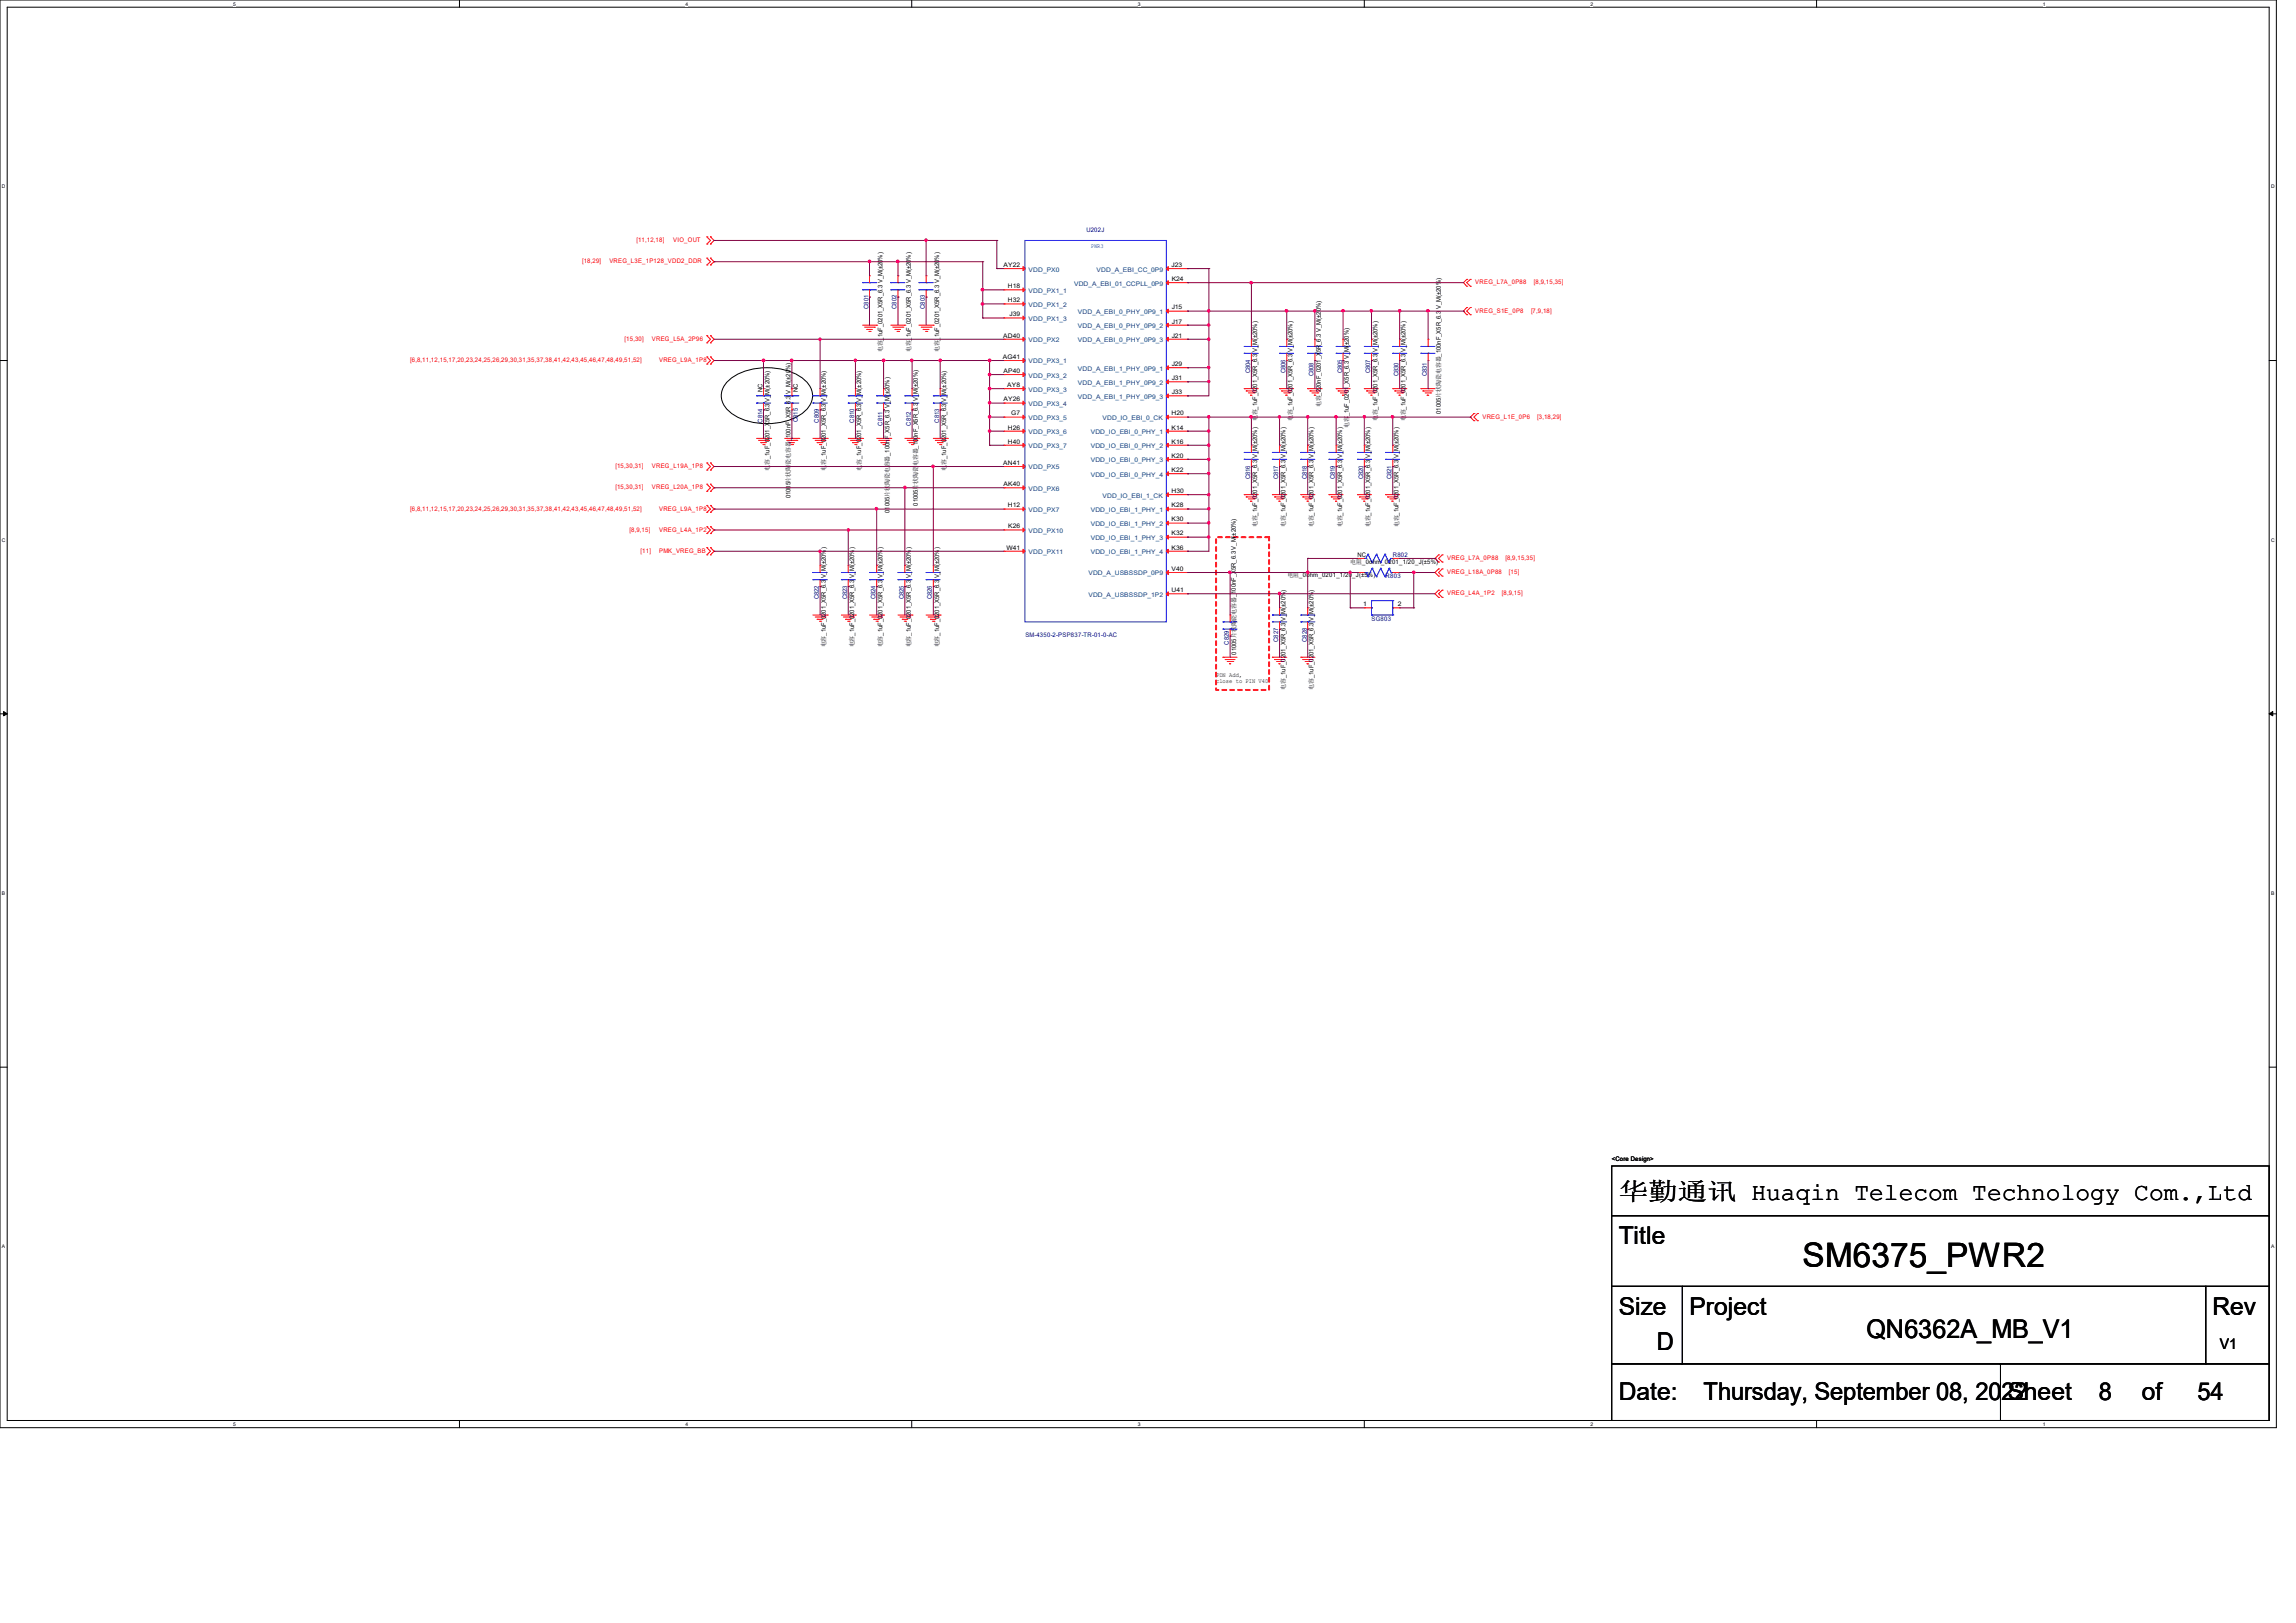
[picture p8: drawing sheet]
<svg xmlns="http://www.w3.org/2000/svg" width="297mm" height="210mm" viewBox="0 0 297 210" stroke-linecap="round" stroke-linejoin="round" font-family="sans-serif">
<defs><g id="words">
<text font-size="4.4" x="233.2" y="163.9">SM6375_PWR2</text>
<text font-size="3.3" x="241.4" y="173.1">QN6362A_MB_V1</text>
<g font-size="3.2">
<text x="209.4" y="155.2">华勤通讯 Huaqin Telecom Technology Com.,Ltd</text>
<text x="209.4" y="161">Title</text>
<text x="209.4" y="170.2">Size</text>
<text x="218.6" y="170.2">Project</text>
<text x="286.2" y="170.2">Rev</text>
<text x="214.3" y="174.8">D</text>
<text x="209.4" y="181.1">Date:</text>
<text x="220.4" y="181.2">Thursday, September 08, 2022</text>
<text x="259.7" y="181.1">Sheet</text>
<text x="271.5" y="181.2">8</text>
<text x="277.1" y="181.1">of</text>
<text x="284.3" y="181.2">54</text>
</g>
<text font-size="1.9" x="287.2" y="174.5">V1</text>
<g font-size=".8" fill="#f00">
<text x="75.3" y="34.1">[18,29]</text>
<text x="78.8" y="34.1">VREG_L3E_1P128_VDD2_DDR</text>
<text x="82.3" y="31.3">[11,12,18]</text>
<text x="87.1" y="31.3">VIO_OUT</text>
<text x="190.8" y="36.8">VREG_L7A_0P88</text>
<text x="190.8" y="40.5">VREG_S1E_0P8</text>
<text x="198.1" y="40.5">[7,9,18]</text>
<text x="198.4" y="36.8">[8,9,15,35]</text>
<text x="53.1" y="46.9">[6,8,11,12,15,17,20,23,24,25,26,29,30,31,35,37,38,41,42,43,45,46,47,48,49,51,52]</text>
<text x="80.8" y="44.1">[15,30]</text>
<text x="84.3" y="44.1">VREG_L5A_2P96</text>
<text x="85.3" y="46.9">VREG_L9A_1P8</text>
<text x="191.8" y="54.2">VREG_L1E_0P6</text>
<text x="198.9" y="54.2">[3,18,29]</text>
<text x="79.6" y="60.6">[15,30,31]</text>
<text x="79.6" y="63.3">[15,30,31]</text>
<text x="84.3" y="60.6">VREG_L19A_1P8</text>
<text x="84.3" y="63.3">VREG_L20A_1P8</text>
<text x="53.1" y="66.1">[6,8,11,12,15,17,20,23,24,25,26,29,30,31,35,37,38,41,42,43,45,46,47,48,49,51,52]</text>
<text x="81.4" y="68.8">[8,9,15]</text>
<text x="82.9" y="71.5">[11]</text>
<text x="85.3" y="68.8">VREG_L4A_1P2</text>
<text x="85.3" y="71.5">PMK_VREG_BB</text>
<text x="85.3" y="66.1">VREG_L9A_1P8</text>
<text x="187.2" y="72.5">VREG_L7A_0P88</text>
<text x="187.2" y="74.3">VREG_L18A_0P88</text>
<text x="187.2" y="77">VREG_L4A_1P2</text>
<text x="194.3" y="77">[8,9,15]</text>
<text x="194.7" y="72.5">[8,9,15,35]</text>
<text x="195.2" y="74.3">[15]</text>
</g>
<g font-size=".8">
<text x="129.8" y="34.5">AY22</text>
<text x="151.6" y="34.5">J23</text>
<text x="130.4" y="37.3">H18</text>
<text x="130.4" y="39.1">H32</text>
<text x="130.6" y="40.9">J39</text>
<text x="151.6" y="40">J15</text>
<text x="151.6" y="41.9">J17</text>
<text x="151.6" y="36.4">K24</text>
<text x="114.2" y="45.6" transform="rotate(-90 114.2 45.6)">电容_1uF_0201_X5R_6.3 V_M(±20%)</text>
<text x="117.8" y="45.6" transform="rotate(-90 117.8 45.6)">电容_1uF_0201_X5R_6.3 V_M(±20%)</text>
<text x="121.5" y="45.6" transform="rotate(-90 121.5 45.6)">电容_1uF_0201_X5R_6.3 V_M(±20%)</text>
<text x="129.7" y="46.4">AG41</text>
<text x="129.8" y="43.7">AD40</text>
<text x="151.6" y="43.7">J21</text>
<text x="151.6" y="47.4">J29</text>
<text x="98.6" y="50.7" transform="rotate(-90 98.6 50.7)">NC</text>
<text x="103.2" y="50.7" transform="rotate(-90 103.2 50.7)">NC</text>
<text x="129.8" y="48.3">AP40</text>
<text x="129.8" y="51.9">AY26</text>
<text x="130.3" y="50.1">AY8</text>
<text x="130.8" y="53.8">G7</text>
<text x="151.6" y="53.8">H20</text>
<text x="151.6" y="49.2">J31</text>
<text x="151.6" y="51">J33</text>
<text x="170.9" y="52.7" transform="rotate(-90 170.9 52.7)">电容_220nF_0201_X5R_6.3 V_M(±20%)</text>
<text x="174.5" y="53.9" transform="rotate(-90 174.5 53.9)">_1uF_0201_X5R_6.3 V_M(±20%)</text>
<text x="186.4" y="53.6" transform="rotate(-90 186.4 53.6)">01005片状陶瓷电容器_100nF_X5R_6.3 V_M(±20%)</text>
<text x="130.4" y="55.6">H26</text>
<text x="130.4" y="57.4">H40</text>
<text x="151.6" y="55.6">K14</text>
<text x="151.6" y="57.4">K16</text>
<text x="151.6" y="59.2">K20</text>
<text x="162.6" y="54.5" transform="rotate(-90 162.6 54.5)">电容_1uF_0201_X5R_6.3 V_M(±20%)</text>
<text x="167.2" y="54.5" transform="rotate(-90 167.2 54.5)">电容_1uF_0201_X5R_6.3 V_M(±20%)</text>
<text x="174.5" y="55.4" transform="rotate(-90 174.5 55.4)">电容</text>
<text x="178.2" y="54.5" transform="rotate(-90 178.2 54.5)">电容_1uF_0201_X5R_6.3 V_M(±20%)</text>
<text x="181.8" y="54.5" transform="rotate(-90 181.8 54.5)">电容_1uF_0201_X5R_6.3 V_M(±20%)</text>
<text x="99.5" y="60.9" transform="rotate(-90 99.5 60.9)">电容_1uF_0201_X5R_6.3 V_M(±20%)</text>
<text x="102.3" y="64.5" transform="rotate(-90 102.3 64.5)">01005片状陶瓷电容器_100nF_X5R_6.3 V_M(±20%)</text>
<text x="106.9" y="60.9" transform="rotate(-90 106.9 60.9)">电容_1uF_0201_X5R_6.3 V_M(±20%)</text>
<text x="111.4" y="60.9" transform="rotate(-90 111.4 60.9)">电容_1uF_0201_X5R_6.3 V_M(±20%)</text>
<text x="118.7" y="65.4" transform="rotate(-90 118.7 65.4)">01005片状陶瓷电容器_100nF_X5R_6.3 V_M(±20%)</text>
<text x="122.4" y="60.9" transform="rotate(-90 122.4 60.9)">电容_1uF_0201_X5R_6.3 V_M(±20%)</text>
<text x="129.8" y="60.1">AN41</text>
<text x="129.8" y="62.9">AK40</text>
<text x="130.4" y="65.7">H12</text>
<text x="151.6" y="63.8">H30</text>
<text x="151.6" y="65.7">K28</text>
<text x="151.6" y="61.1">K22</text>
<text x="115.1" y="66.4" transform="rotate(-90 115.1 66.4)">01005片状陶瓷电容器_100nF_X5R_6.3 V_M(±20%)</text>
<text x="130.2" y="71.1">W41</text>
<text x="130.4" y="68.4">K26</text>
<text x="151.6" y="67.5">K30</text>
<text x="151.6" y="69.3">K32</text>
<text x="151.6" y="71.1">K36</text>
<text x="162.6" y="68.2" transform="rotate(-90 162.6 68.2)">电容_1uF_0201_X5R_6.3 V_M(±20%)</text>
<text x="166.3" y="68.2" transform="rotate(-90 166.3 68.2)">电容_1uF_0201_X5R_6.3 V_M(±20%)</text>
<text x="169.9" y="68.2" transform="rotate(-90 169.9 68.2)">电容_1uF_0201_X5R_6.3 V_M(±20%)</text>
<text x="173.6" y="68.2" transform="rotate(-90 173.6 68.2)">电容_1uF_0201_X5R_6.3 V_M(±20%)</text>
<text x="177.2" y="68.2" transform="rotate(-90 177.2 68.2)">电容_1uF_0201_X5R_6.3 V_M(±20%)</text>
<text x="180.9" y="68.2" transform="rotate(-90 180.9 68.2)">电容_1uF_0201_X5R_6.3 V_M(±20%)</text>
<text x="151.6" y="73.9">V40</text>
<text x="151.6" y="76.6">U41</text>
<text x="166.5" y="74.7">电阻_0ohm_0201_1/20_J(±5%)</text>
<text x="174.7" y="73">电阻_0ohm_0201_1/20_J(±5%)</text>
<text x="175.6" y="72.1">NC</text>
<text x="106.9" y="83.8" transform="rotate(-90 106.9 83.8)">电容_1uF_0201_X5R_6.3 V_M(±20%)</text>
<text x="110.5" y="83.8" transform="rotate(-90 110.5 83.8)">电容_1uF_0201_X5R_6.3 V_M(±20%)</text>
<text x="114.2" y="83.8" transform="rotate(-90 114.2 83.8)">电容_1uF_0201_X5R_6.3 V_M(±20%)</text>
<text x="117.8" y="83.8" transform="rotate(-90 117.8 83.8)">电容_1uF_0201_X5R_6.3 V_M(±20%)</text>
<text x="121.5" y="83.8" transform="rotate(-90 121.5 83.8)">电容_1uF_0201_X5R_6.3 V_M(±20%)</text>
<text x="176.3" y="78.4">1</text>
<text x="180.8" y="78.4">2</text>
<text x="157.3" y="87.5">PDN Add,</text>
<text x="157.3" y="88.4">close to PIN V40</text>
<text x="159.9" y="84.7" transform="rotate(-90 159.9 84.7)">01005片状陶瓷电容器_100nF_X5R_6.3 V_M(±20%)</text>
<text x="166.3" y="89.3" transform="rotate(-90 166.3 89.3)">电容_1uF_0201_X5R_6.3 V_M(±20%)</text>
<text x="169.9" y="89.3" transform="rotate(-90 169.9 89.3)">电容_1uF_0201_X5R_6.3 V_M(±20%)</text>
<text x="208.5" y="150.3">&lt;Core Design&gt;</text>
</g>
<g font-size=".8" fill="#004080">
<text x="133.1" y="35.1">VDD_PX0</text>
<text x="141.9" y="35.1">VDD_A_EBI_CC_0P9</text>
<text x="133.1" y="37.9">VDD_PX1_1</text>
<text x="133.1" y="39.7">VDD_PX1_2</text>
<text x="133.1" y="41.5">VDD_PX1_3</text>
<text x="138.9" y="37">VDD_A_EBI_01_CCPLL_0P9</text>
<text x="139.4" y="40.6">VDD_A_EBI_0_PHY_0P9_1</text>
<text x="133.1" y="47">VDD_PX3_1</text>
<text x="133.1" y="44.3">VDD_PX2</text>
<text x="139.4" y="42.5">VDD_A_EBI_0_PHY_0P9_2</text>
<text x="139.4" y="44.3">VDD_A_EBI_0_PHY_0P9_3</text>
<text x="139.4" y="48">VDD_A_EBI_1_PHY_0P9_1</text>
<text x="133.1" y="48.9">VDD_PX3_2</text>
<text x="133.1" y="50.7">VDD_PX3_3</text>
<text x="133.1" y="52.5">VDD_PX3_4</text>
<text x="139.4" y="49.8">VDD_A_EBI_1_PHY_0P9_2</text>
<text x="139.4" y="51.6">VDD_A_EBI_1_PHY_0P9_3</text>
<text x="133.1" y="54.4">VDD_PX3_5</text>
<text x="133.1" y="56.2">VDD_PX3_6</text>
<text x="133.1" y="58">VDD_PX3_7</text>
<text x="141.1" y="56.2">VDD_IO_EBI_0_PHY_1</text>
<text x="141.1" y="58">VDD_IO_EBI_0_PHY_2</text>
<text x="141.1" y="59.8">VDD_IO_EBI_0_PHY_3</text>
<text x="142.6" y="54.4">VDD_IO_EBI_0_CK</text>
<text x="133.1" y="60.7">VDD_PX5</text>
<text x="133.1" y="63.5">VDD_PX6</text>
<text x="141.1" y="61.7">VDD_IO_EBI_0_PHY_4</text>
<text x="142.6" y="64.4">VDD_IO_EBI_1_CK</text>
<text x="133.1" y="66.2">VDD_PX7</text>
<text x="133.1" y="69">VDD_PX10</text>
<text x="133.1" y="71.7">VDD_PX11</text>
<text x="141.1" y="66.2">VDD_IO_EBI_1_PHY_1</text>
<text x="141.1" y="68.1">VDD_IO_EBI_1_PHY_2</text>
<text x="141.1" y="69.9">VDD_IO_EBI_1_PHY_3</text>
<text x="141.1" y="71.7">VDD_IO_EBI_1_PHY_4</text>
<text x="140.8" y="74.5">VDD_A_USBSSDP_0P9</text>
<text x="140.8" y="77.2">VDD_A_USBSSDP_1P2</text>
</g>
<g font-size=".8" fill="#000080">
<text x="140.6" y="30.1">U202J</text>
<text x="112.3" y="40" transform="rotate(-90 112.3 40)">C801</text>
<text x="116" y="40" transform="rotate(-90 116 40)">C802</text>
<text x="119.6" y="40" transform="rotate(-90 119.6 40)">C803</text>
<text x="161.7" y="48.3" transform="rotate(-90 161.7 48.3)">C804</text>
<text x="166.3" y="48.3" transform="rotate(-90 166.3 48.3)">C806</text>
<text x="169.9" y="48.7" transform="rotate(-90 169.9 48.7)">C808</text>
<text x="173.6" y="48.3" transform="rotate(-90 173.6 48.3)">C805</text>
<text x="177.2" y="48.3" transform="rotate(-90 177.2 48.3)">C807</text>
<text x="180.9" y="48.7" transform="rotate(-90 180.9 48.7)">C830</text>
<text x="184.6" y="48.7" transform="rotate(-90 184.6 48.7)">C831</text>
<text x="98.6" y="54.7" transform="rotate(-90 98.6 54.7)">C814</text>
<text x="103.2" y="54.6" transform="rotate(-90 103.2 54.6)">C815</text>
<text x="105.9" y="54.7" transform="rotate(-90 105.9 54.7)">C809</text>
<text x="110.5" y="54.7" transform="rotate(-90 110.5 54.7)">C810</text>
<text x="114.2" y="55.1" transform="rotate(-90 114.2 55.1)">C811</text>
<text x="117.8" y="55.1" transform="rotate(-90 117.8 55.1)">C812</text>
<text x="121.5" y="54.7" transform="rotate(-90 121.5 54.7)">C813</text>
<text x="161.7" y="62" transform="rotate(-90 161.7 62)">C816</text>
<text x="165.3" y="62" transform="rotate(-90 165.3 62)">C817</text>
<text x="169" y="62" transform="rotate(-90 169 62)">C818</text>
<text x="172.7" y="62" transform="rotate(-90 172.7 62)">C819</text>
<text x="176.4" y="62" transform="rotate(-90 176.4 62)">C820</text>
<text x="180" y="62" transform="rotate(-90 180 62)">C821</text>
<text x="105.9" y="77.6" transform="rotate(-90 105.9 77.6)">C822</text>
<text x="109.6" y="77.6" transform="rotate(-90 109.6 77.6)">C823</text>
<text x="113.2" y="77.6" transform="rotate(-90 113.2 77.6)">C824</text>
<text x="116.9" y="77.6" transform="rotate(-90 116.9 77.6)">C825</text>
<text x="120.6" y="77.6" transform="rotate(-90 120.6 77.6)">C826</text>
<text x="179.2" y="74.8">R803</text>
<text x="180.2" y="72.1">R802</text>
<text x="132.6" y="82.5">SM-4350-2-PSP837-TR-01-0-AC</text>
<text x="159" y="83.4" transform="rotate(-90 159 83.4)">C829</text>
<text x="165.3" y="83.1" transform="rotate(-90 165.3 83.1)">C827</text>
<text x="169" y="83.1" transform="rotate(-90 169 83.1)">C828</text>
<text x="177.4" y="80.3">SG803</text>
</g>
<text font-size=".8" fill="#00f" x="141.1" y="32.1">PWR3</text>
<g font-size=".6">
<text x="30.2" y=".7">5</text>
<text x="88.7" y=".7">4</text>
<text x="147.2" y=".7">3</text>
<text x="205.7" y=".7">2</text>
<text x="264.2" y=".7">1</text>
<text x=".3" y="24.4">D</text>
<text x="293.8" y="24.4">D</text>
<text x=".3" y="70.1">C</text>
<text x="293.8" y="70.1">C</text>
<text x=".3" y="115.8">B</text>
<text x="293.8" y="115.8">B</text>
<text x=".3" y="161.5">A</text>
<text x="293.8" y="161.5">A</text>
<text x="30.2" y="184.5">5</text>
<text x="88.7" y="184.5">4</text>
<text x="147.2" y="184.5">3</text>
<text x="205.7" y="184.5">2</text>
<text x="264.2" y="184.5">1</text>
</g>
</g></defs>
<path d="M0 0h294.5v184.7h-294.5zM.9 .9h292.6v182.9h-292.6z" fill="none" stroke="#000" stroke-width=".13"/>
<g fill="#fff">
<path d="M30.2 .1h.3v.7h-.3z"/>
<path d="M30.2 183.9h.3v.8h-.3z"/>
</g>
<path d="M59.4 0v.9M59.4 183.8v.9" fill="none" stroke="#000" stroke-width=".13"/>
<g fill="#fff">
<path d="M88.7 .1h.3v.7h-.3z"/>
<path d="M88.7 183.9h.3v.8h-.3z"/>
</g>
<path d="M117.9 0v.9M117.9 183.8v.9" fill="none" stroke="#000" stroke-width=".13"/>
<g fill="#fff">
<path d="M147.2 .1h.3v.7h-.3z"/>
<path d="M147.2 183.9h.3v.8h-.3z"/>
</g>
<path d="M176.5 0v.9M176.5 183.8v.9" fill="none" stroke="#000" stroke-width=".13"/>
<g fill="#fff">
<path d="M205.7 .1h.4v.7h-.4z"/>
<path d="M205.7 183.9h.4v.8h-.4z"/>
</g>
<path d="M235 0v.9M235 183.8v.9" fill="none" stroke="#000" stroke-width=".13"/>
<g fill="#fff">
<path d="M264.2 .1h.4v.7h-.4z"/>
<path d="M264.2 183.9h.4v.8h-.4z"/>
<path d="M.3 23.8h.4v.7h-.4z"/>
<path d="M293.8 23.8h.5v.7h-.5z"/>
<path d="M.3 69.5h.4v.7h-.4z"/>
<path d="M293.8 69.5h.5v.7h-.5z"/>
</g>
<path d="M0 46.7h.9M293.5 46.7h1" fill="none" stroke="#000" stroke-width=".13"/>
<g fill="#fff">
<path d="M.3 115.2h.4v.8h-.4z"/>
<path d="M293.8 115.2h.4v.8h-.4z"/>
</g>
<path d="M0 92.4h.9M293.5 92.4h1" fill="none" stroke="#000" stroke-width=".13"/>
<path d="M.5 92.1l.4 .3-.4 .2zM293.5 92.4l.5-.3v.5z" fill="#000" stroke="#000" stroke-width=".13"/>
<g fill="#fff">
<path d="M.3 161h.3v.7h-.3z"/>
<path d="M293.8 161h.4v.7h-.4z"/>
</g>
<path d="M94.1 49.4a8.1 8.1 0 0 1 8.1-1.3 4.4 4.4 0 0 1 2.8 2.5 2.66 2.66 0 0 1-1.3 2.9 8.6 8.6 0 0 1-9 0 2.61 2.61 0 0 1-.6-4.1zM0 138.1h.9M293.5 138.1h1M208.5 157.3h85v9.2h-85zM208.5 150.9h85v6.4h-85zM208.5 166.5h9.1v10h-9.1zM208.5 176.5h50.3v7.3h-50.3zM217.6 166.5h67.7v10h-67.7zM258.8 176.5h34.7v7.3h-34.7zM285.3 166.5h8.2v10h-8.2z" fill="none" stroke="#000" stroke-width=".13"/>
<path d="M157.3 69.5h6.9v19.8h-6.9z" fill="none" stroke="#f00" stroke-width=".25" stroke-dasharray=".5"/>
<g fill="none" stroke="#f00" stroke-width=".13">
<path d="M91.4 30.6l.5 .5-.5 .5M91.4 33.4l.5 .5-.5 .4M91.4 31.6h.1M91.4 30.6h.1M91.4 34.3h.1M91.4 33.4h.1M91.9 30.6h.1M91.9 31.6h.1M91.9 33.4h.1M91.9 34.3h.1M91.9 30.6l.5 .5-.5 .5M91.9 33.4l.5 .5-.5 .4"/>
<path d="M112.5 35.7h.1M112.5 38.4h.1M112.5 35.7v.9M112.5 37.5v.9M116.2 35.7h.1M116.2 38.4h.1M116.2 35.7v.9M116.2 37.5v.9M119.8 35.7h.1M119.8 38.4h.1M119.8 35.7v.9M119.8 37.5v.9"/>
<path d="M129.9 37.5h2.7M129.9 39.3h2.7M129.9 34.8h2.7M129.9 37.5h.1M129.9 39.3h.1M129.9 34.8h.1M150.9 34.8h2.7M150.9 36.6h2.7M153.6 34.8h.1M153.6 36.6h.1M189.7 36.2l-.4 .4 .4 .4M189.7 39.8l-.4 .5 .4 .4"/>
<path d="M189.7 36.2h.1M189.7 37h.1M189.7 39.8h.1M190.2 37h.1M190.2 36.2h.1M190.2 39.8h.1M190.2 36.2l-.5 .4 .5 .4M190.2 39.8l-.5 .5 .5 .4M91.4 43.4l.5 .5-.5 .5M91.4 46.2l.5 .5-.5 .4M91.4 59.9l.5 .5-.5 .4M91.4 44.4h.1"/>
<path d="M91.4 43.4h.1M91.4 47.1h.1M91.4 46.2h.1M91.4 59.9h.1M91.9 43.4h.1M91.9 44.4h.1M91.9 46.2h.1M91.9 47.1h.1M91.9 59.9h.1M91.9 43.4l.5 .5-.5 .5M91.9 46.2l.5 .5-.5 .4M91.9 59.9l.5 .5-.5 .4"/>
<path d="M97.9 56.7h1.8M98.1 57h1.3M98.4 57.3h.1M98.4 57.3h.7M98.7 57.5h.1M98.8 50.3h.1M98.8 53h.1M98.8 50.3v.9M98.8 52.2v.8M98.8 57.5h.1M99.4 57h.1M99.7 56.7h.1"/>
<path d="M101.5 56.7h1.8M101.8 57h1.3M102.1 57.3h.7M102.1 57.3h.1M102.3 57.5h.2M102.4 50.3h.1M102.4 53h.1M102.4 50.3v.9M102.4 52.2v.8M102.5 57.5h.1M103.1 57h.1M103.3 56.7h.1"/>
<path d="M105.2 56.7h1.8M105.5 57h1.2M105.7 57.3h.8M105.7 57.3h.1M106 57.5h.2M106.1 50.3h.1M106.1 53h.1M106.1 50.3v.9M106.1 52.2v.8M106.2 57.5h.1M106.7 57h.1M107 56.7h.1"/>
<path d="M109.7 56.7h1.9M110 57h1.3M110.3 57.3h.1M110.3 57.3h.7M110.6 57.5h.1M110.7 50.3h.1M110.7 53h.1M110.7 50.3v.9M110.7 52.2v.8M110.7 57.5h.1M111.3 57h.1M111.6 56.7h.1"/>
<path d="M111.6 42.1h1.8M111.8 42.3h1.3M112.1 42.6h.1M112.1 42.6h.8M112.4 42.9h.2M112.6 42.9h.1M113.1 42.3h.1M113.4 42.1h.1M113.4 56.7h1.8M113.7 57h1.3M114 57.3h.7M114 57.3h.1"/>
<path d="M114.2 57.5h.2M114.3 50.3h.1M114.3 53h.1M114.3 50.3v.9M114.3 52.2v.8M114.4 57.5h.1M115 57h.1M115.2 56.7h.1M115.2 42.1h1.9M115.5 42.3h1.3M115.8 42.6h.7M115.8 42.6h.1"/>
<path d="M116 42.9h.2M116.2 42.9h.1M116.8 42.3h.1M117.1 42.1h.1M117.1 56.7h1.8M117.3 57h1.3M117.6 57.3h.1M117.6 57.3h.7M117.9 57.5h.2M118 50.3h.1M118 53h.1M118 50.3v.9"/>
<path d="M118 52.2v.8M118.1 57.5h.1M118.6 57h.1M118.9 56.7h.1M118.9 42.1h1.8M119.2 42.3h1.2M119.4 42.6h.1M119.4 42.6h.8M119.7 42.9h.2M119.9 42.9h.1M120.4 42.3h.1M120.7 42.1h.1"/>
<path d="M120.7 56.7h1.9M121 57h1.3M121.3 57.3h.1M121.3 57.3h.7M121.5 57.5h.2M121.6 50.3h.1M121.6 53h.1M121.6 50.3v.9M121.6 52.2v.8M121.7 57.5h.1M122.3 57h.1M122.6 56.7h.1"/>
<path d="M129.9 50.3h2.7M129.9 43.9h2.7M129.9 55.8h2.7M129.9 54h2.7M129.9 46.7h2.7M129.9 48.5h2.7M129.9 52.2h2.7M129.9 57.6h2.7M129.9 41.1h2.7M129.9 46.7h.1M129.9 48.5h.1M129.9 50.3h.1"/>
<path d="M129.9 52.2h.1M129.9 54h.1M129.9 55.8h.1M129.9 57.6h.1M129.9 43.9h.1M129.9 41.1h.1M150.9 42.1h2.7M150.9 40.3h2.7M150.9 43.9h2.7M150.9 47.6h2.7M150.9 49.4h2.7M150.9 55.8h2.7"/>
<path d="M150.9 54h2.7M150.9 57.6h2.7M150.9 59.4h2.7M150.9 51.2h2.7M153.6 40.3h.1M153.6 42.1h.1M153.6 43.9h.1M153.6 47.6h.1M153.6 49.4h.1M153.6 55.8h.1M153.6 54h.1M153.6 57.6h.1"/>
<path d="M153.6 59.4h.1M153.6 51.2h.1M161 50.3h.1M161 50.3h1.8M161.2 50.6h.1M161.2 50.6h1.3M161.5 50.8h.7M161.8 51.1h.1M161.8 51.1h.2M161.9 43.9h.1M161.9 46.7h.1M161.9 57.6h.1"/>
<path d="M161.9 43.9v.9M161.9 45.7v1M161.9 57.6v.9M161.9 59.4v1M162.2 50.8h.1M165.5 50.3h1.8M165.5 50.3h.1M165.5 57.6h.1M165.5 57.6v.9M165.5 59.4v1M165.8 50.6h.1M165.8 50.6h1.3"/>
<path d="M166.1 50.8h.7M166.3 51.1h.2M166.3 51.1h.1M166.5 43.9h.1M166.5 46.7h.1M166.5 43.9v.9M166.5 45.7v1M166.8 50.8h.1M169.2 50.3h1.8M169.2 50.3h.1M169.2 57.6h.1M169.2 57.6v.9"/>
<path d="M169.2 59.4v1M169.5 50.6h.1M169.5 50.6h1.2M169.7 50.8h.8M170 51.1h.2M170 51.1h.1M170.1 43.9h.1M170.1 46.7h.1M170.1 43.9v.9M170.1 45.7v1M170.5 50.8h.1M172.8 50.3h.1"/>
<path d="M172.8 57.6h.1M172.8 57.6v.9M172.8 59.4v1M172.8 50.3h1.9M173.1 50.6h.1M173.1 50.6h1.3M173.4 50.8h.7M173.7 51.1h.1M173.7 51.1h.2M173.7 43.9h.1M173.7 46.7h.1M173.7 43.9v.9"/>
<path d="M173.7 45.7v1M174.1 50.8h.1M176.5 50.3h.1M176.5 57.6h.1M176.5 57.6v.9M176.5 59.4v1M176.5 50.3h1.8M176.8 50.6h.1M176.8 50.6h1.3M177 50.8h.8M177.3 51.1h.1M177.3 51.1h.2"/>
<path d="M177.4 43.9h.1M177.4 46.7h.1M177.4 43.9v.9M177.4 45.7v1M177.8 50.8h.1M180.2 50.3h.1M180.2 57.6h.1M180.2 57.6v.9M180.2 59.4v1M180.2 50.3h1.8M180.4 50.6h1.3M180.4 50.6h.1"/>
<path d="M180.7 50.8h.7M181 51.1h.1M181.1 43.9h.1M181.1 46.7h.1M181.1 43.9v.9M181.1 45.7v1M181.4 50.8h.1M183.8 50.3h.1M183.8 50.3h1.8M184.1 50.6h1.3M184.1 50.6h.1M184.4 50.8h.7"/>
<path d="M184.6 51.1h.2M184.6 51.1h.1M184.7 43.9h.1M184.7 46.7h.1M184.7 43.9v.9M184.7 45.7v1M185.1 50.8h.1M189.7 40.7h.1M190.2 40.7h.1M190.7 53.5l-.5 .5 .5 .4M190.7 53.5h.1M190.7 54.4h.1"/>
<path d="M191.1 53.5l-.4 .5 .4 .4M191.1 54.4h.1M191.1 53.5h.1M91.4 62.7l.5 .4-.5 .5M91.4 68.2l.5 .4-.5 .4M91.4 70.9l.5 .4-.5 .5M91.4 65.4l.5 .5-.5 .4M91.4 60.8h.1M91.4 63.6h.1M91.4 62.7h.1M91.4 69h.1M91.4 68.2h.1"/>
<path d="M91.4 71.8h.1M91.4 70.9h.1M91.4 66.3h.1M91.4 65.4h.1M91.9 60.8h.1M91.9 62.7h.1M91.9 63.6h.1M91.9 68.2h.1M91.9 69h.1M91.9 70.9h.1M91.9 71.8h.1M91.9 65.4h.1"/>
<path d="M91.9 66.3h.1M91.9 62.7l.5 .4-.5 .5M91.9 68.2l.5 .4-.5 .4M91.9 70.9l.5 .4-.5 .5M91.9 65.4l.5 .5-.5 .4M105.2 79.6h1.8M105.5 79.8h1.2M106.1 73.2h.1M106.1 75.9h.1M106.1 73.2v.9M106.1 75v.9M106.7 79.8h.1"/>
<path d="M107 79.6h.1M108.8 79.6h1.9M109.1 79.8h1.3M109.7 73.2h.1M109.7 75.9h.1M109.7 73.2v.9M109.7 75v.9M110.4 79.8h.1M110.7 79.6h.1M112.5 79.6h1.8M112.8 79.8h1.2M113.4 73.2h.1"/>
<path d="M113.4 75.9h.1M113.4 73.2v.9M113.4 75v.9M114 79.8h.1M114.3 79.6h.1M116.2 79.6h1.8M116.4 79.8h1.3M117.1 73.2h.1M117.1 75.9h.1M117.1 73.2v.9M117.1 75v.9M117.7 79.8h.1"/>
<path d="M118 79.6h.1M119.8 79.6h1.8M120.1 79.8h1.3M120.7 73.2h.1M120.7 75.9h.1M120.7 73.2v.9M120.7 75v.9M121.4 79.8h.1M121.6 79.6h.1M129.9 65.9h2.7M129.9 60.4h2.7M129.9 63.1h2.7"/>
<path d="M129.9 68.6h2.7M129.9 71.3h2.7M129.9 60.4h.1M129.9 63.1h.1M129.9 65.9h.1M129.9 68.6h.1M129.9 71.3h.1M150.9 64h2.7M150.9 74.1h2.7M150.9 65.9h2.7M150.9 71.3h2.7M150.9 61.3h2.7"/>
<path d="M150.9 67.7h2.7M150.9 69.5h2.7M150.9 76.8h2.7M153.6 65.9h.1M153.6 64h.1M153.6 61.3h.1M153.6 67.7h.1M153.6 69.5h.1M153.6 71.3h.1M153.6 74.1h.1M153.6 76.8h.1M159.1 79.6h.1"/>
<path d="M159.1 79.6v.9M161 64h.1M161 64h1.8M161.2 64.3h.1M161.2 64.3h1.3M161.5 64.6h.7M161.8 64.9h.1M161.8 64.9h.2M161.9 60.4h.1M162.2 64.6h.1M164.6 64h1.9M164.6 64h.1"/>
<path d="M164.9 64.3h.1M164.9 64.3h1.3M165.1 64.6h.8M165.4 64.9h.1M165.4 64.9h.2M165.5 78.7h.1M165.5 60.4h.1M165.5 78.7v.9M165.9 64.6h.1M168.3 64h.1M168.3 64h1.8M168.5 64.3h.1"/>
<path d="M168.5 64.3h1.3M168.8 64.6h.7M169.1 64.9h.1M169.1 64.9h.2M169.2 60.4h.1M169.2 78.7h.1M169.2 78.7v.9M169.5 64.6h.1M171.9 64h.1M171.9 64h1.8M172.2 64.3h.1M172.2 64.3h1.3"/>
<path d="M172.5 64.6h.7M172.8 64.9h.1M172.8 60.4h.1M173.2 64.6h.1M175.6 74.1h.9M175.6 72.3h.9M175.6 64h.1M175.6 74.1h.1M175.6 72.3h.1M175.6 64h1.8M175.9 64.3h1.2M175.9 64.3h.1"/>
<path d="M176.1 64.6h.8M176.4 64.9h.2M176.4 64.9h.1M176.5 60.4h.1M176.5 78.7h.1M176.5 78.7h.9M176.9 64.6h.1M179.2 64h.1M179.2 64h1.9M179.5 64.3h.1M179.5 64.3h1.3M179.8 64.6h.7"/>
<path d="M180 64.9h.1M180 64.9h.3M180.2 60.4h.1M180.2 74.1h.9M180.2 72.3h.9M180.2 78.7h.9M180.5 64.6h.1M181.1 74.1h.1M181.1 72.3h.1M181.1 78.7h.1M186.1 71.8l-.5 .5 .5 .4M186.1 73.6l-.5 .5 .5 .4"/>
<path d="M186.1 76.4l-.5 .4 .5 .5M186.1 71.8h.1M186.1 72.7h.1M186.1 73.6h.1M186.1 74.5h.1M186.1 76.4h.1M186.1 77.3h.1M186.6 71.8l-.5 .5 .5 .4M186.6 73.6l-.5 .5 .5 .4M186.6 76.4l-.5 .4 .5 .5M186.6 72.7h.1M186.6 71.8h.1"/>
<path d="M186.6 74.5h.1M186.6 73.6h.1M186.6 77.3h.1M186.6 76.4h.1M105.7 80.1h.8M105.7 80.1h.1M106 80.4h.2M106.2 80.4h.1M109.4 80.1h.1M109.4 80.1h.7M109.6 80.4h.3M109.9 80.4h.1"/>
<path d="M113 80.1h.1M113 80.1h.7M113.3 80.4h.2M113.5 80.4h.1M116.7 80.1h.1M116.7 80.1h.7M117 80.4h.1M117.1 80.4h.1M120.4 80.1h.1M120.4 80.1h.7M120.6 80.4h.2M120.8 80.4h.1"/>
<path d="M158.2 85h.1M158.2 85h1.8M158.5 85.3h.1M158.5 85.3h1.3M158.7 85.6h.8M159 85.9h.1M159 85.9h.2M159.1 82.3h.1M159.1 81.4v.9M159.5 85.6h.1M164.6 85h1.9M164.6 85h.1"/>
<path d="M164.9 85.3h.1M164.9 85.3h1.3M165.1 85.6h.8M165.4 85.9h.1M165.4 85.9h.2M165.5 81.4h.1M165.5 80.5v.9M165.9 85.6h.1M168.3 85h.1M168.3 85h1.8M168.5 85.3h.1M168.5 85.3h1.3"/>
<path d="M168.8 85.6h.7M169.1 85.9h.1M169.1 85.9h.2M169.2 81.4h.1M169.2 80.5v.9M169.5 85.6h.1"/>
</g>
<g fill="none" stroke="#00f" stroke-width=".13">
<path d="M111.6 36.6h.1M111.6 37.5h.1M111.6 36.6h1.8M111.6 37.5h1.8M112.5 36.6h.1M112.5 37.5h.1M115.2 36.6h1.9M115.2 37.5h1.9M115.2 36.6h.1M115.2 37.5h.1M116.2 36.6h.1M116.2 37.5h.1"/>
<path d="M118.9 36.6h1.8M118.9 37.5h1.8M118.9 36.6h.1M118.9 37.5h.1M119.8 36.6h.1M119.8 37.5h.1M132.6 31.1h18.3v49.4h-18.3zM97.9 51.2h.1M97.9 52.2h.1M97.9 51.2h1.8M97.9 52.2h1.8M98.8 51.2h.1"/>
<path d="M98.8 52.2h.1M101.5 51.2h.1M101.5 52.2h.1M101.5 51.2h1.8M101.5 52.2h1.8M102.4 51.2h.1M102.4 52.2h.1M105.2 51.2h1.8M105.2 52.2h1.8M105.2 51.2h.1M105.2 52.2h.1M106.1 51.2h.1"/>
<path d="M106.1 52.2h.1M109.7 51.2h1.9M109.7 52.2h1.9M109.7 51.2h.1M109.7 52.2h.1M110.7 51.2h.1M110.7 52.2h.1M113.4 51.2h.1M113.4 52.2h.1M113.4 51.2h1.8M113.4 52.2h1.8M114.3 51.2h.1"/>
<path d="M114.3 52.2h.1M117.1 51.2h.1M117.1 52.2h.1M117.1 51.2h1.8M117.1 52.2h1.8M118 51.2h.1M118 52.2h.1M120.7 51.2h.1M120.7 52.2h.1M120.7 51.2h1.9M120.7 52.2h1.9M121.6 51.2h.1"/>
<path d="M121.6 52.2h.1M161 44.8h.1M161 45.7h.1M161 58.5h.1M161 59.4h.1M161 44.8h1.8M161 45.7h1.8M161 58.5h1.8M161 59.4h1.8M161.9 44.8h.1M161.9 45.7h.1M161.9 58.5h.1"/>
<path d="M161.9 59.4h.1M164.6 58.5h1.9M164.6 59.4h1.9M164.6 58.5h.1M164.6 59.4h.1M165.5 44.8h1.8M165.5 45.7h1.8M165.5 44.8h.1M165.5 45.7h.1M165.5 58.5h.1M165.5 59.4h.1M166.5 44.8h.1"/>
<path d="M166.5 45.7h.1M168.3 58.5h.1M168.3 59.4h.1M168.3 58.5h1.8M168.3 59.4h1.8M169.2 44.8h1.8M169.2 45.7h1.8M169.2 58.5h.1M169.2 59.4h.1M169.2 44.8h.1M169.2 45.7h.1M170.1 44.8h.1"/>
<path d="M170.1 45.7h.1M171.9 58.5h.1M171.9 59.4h.1M171.9 58.5h1.8M171.9 59.4h1.8M172.8 44.8h.1M172.8 45.7h.1M172.8 58.5h.1M172.8 59.4h.1M172.8 44.8h1.9M172.8 45.7h1.9M173.7 44.8h.1"/>
<path d="M173.7 45.7h.1M175.6 58.5h.1M175.6 59.4h.1M175.6 58.5h1.8M175.6 59.4h1.8M176.5 58.5h.1M176.5 59.4h.1M176.5 44.8h.1M176.5 45.7h.1M176.5 44.8h1.8M176.5 45.7h1.8M177.4 44.8h.1"/>
<path d="M177.4 45.7h.1M179.2 58.5h.1M179.2 59.4h.1M179.2 58.5h1.9M179.2 59.4h1.9M180.2 44.8h.1M180.2 45.7h.1M180.2 58.5h.1M180.2 59.4h.1M180.2 44.8h1.8M180.2 45.7h1.8M181.1 44.8h.1"/>
<path d="M181.1 45.7h.1M183.8 44.8h.1M183.8 45.7h.1M183.8 44.8h1.8M183.8 45.7h1.8M184.7 44.8h.1M184.7 45.7h.1M105.2 74.1h1.8M105.2 75h1.8M105.2 74.1h.1M105.2 75h.1M106.1 74.1h.1"/>
<path d="M106.1 75h.1M108.8 74.1h.1M108.8 75h.1M108.8 74.1h1.9M108.8 75h1.9M109.7 74.1h.1M109.7 75h.1M112.5 74.1h.1M112.5 75h.1M112.5 74.1h1.8M112.5 75h1.8M113.4 74.1h.1"/>
<path d="M113.4 75h.1M116.2 74.1h.1M116.2 75h.1M116.2 74.1h1.8M116.2 75h1.8M117.1 74.1h.1M117.1 75h.1M119.8 74.1h.1M119.8 75h.1M119.8 74.1h1.8M119.8 75h1.8M120.7 74.1h.1"/>
<path d="M120.7 75h.1M164.6 79.6h1.9M164.6 79.6h.1M165.5 79.6h.1M168.3 79.6h.1M168.3 79.6h1.8M169.2 79.6h.1M176.5 74.1h.1M176.5 72.3h.1M176.5 74.1h.3M176.5 72.3h.2M176.7 72.3h.1"/>
<path d="M176.8 74.1h.1M176.8 74.1l.2 .5M177 71.7l.5 1.1M177 74.6h.1M177 71.7h.1M177 71.7l-.3 .6M177.4 79.6h2.8M177.4 78.7h.1M177.4 79.6h.1M177.4 77.7h.1M177.4 77.7v1.9M177.4 77.7h2.8"/>
<path d="M177.5 73.5h.1M177.5 72.8h.1M177.5 73.5l.6 1.1M177.5 73.5l-.5 1.1M178.1 71.7l.5 1.1M178.1 74.6h.1M178.1 71.7h.1M178.1 71.7l-.6 1.1M178.6 73.5h.1M178.6 72.8h.1M178.6 73.5l.6 1.1M178.6 73.5l-.5 1.1"/>
<path d="M179.2 71.7l.5 1.1M179.2 74.6h.1M179.2 71.7h.1M179.2 71.7l-.6 1.1M179.7 73.5h.1M179.7 72.8h.1M179.7 73.5l.3 .6M179.7 73.5l-.5 1.1M179.9 72.3h.3M179.9 72.3h.1M179.9 72.3l-.2 .5M180 74.1h.1"/>
<path d="M180 74.1h.2M180.2 74.1h.1M180.2 72.3h.1M180.2 78.7h.1M180.2 77.7h.1M180.2 79.6h.1M180.2 77.7v1.9M158.2 80.5h.1M158.2 81.4h.1M158.2 80.5h1.8M158.2 81.4h1.8M159.1 80.5h.1"/>
<path d="M159.1 81.4h.1M164.6 80.5h1.9M164.6 80.5h.1M165.5 80.5h.1M168.3 80.5h.1M168.3 80.5h1.8M169.2 80.5h.1"/>
</g>
<g fill="#f00" stroke="#f00" stroke-width=".13">
<path d="M150.9 40.3l.2-.3v.5z"/>
<path d="M150.9 42.1l.2-.3v.5z"/>
<path d="M150.9 43.9l.2-.3v.6z"/>
<path d="M150.9 47.6l.2-.3v.5z"/>
<path d="M150.9 49.4l.2-.3v.6z"/>
<path d="M150.9 55.8l.2-.3v.5z"/>
<path d="M150.9 54l.2-.3v.5z"/>
<path d="M150.9 65.9l.2-.3v.5z"/>
<path d="M150.9 64l.2-.2v.5z"/>
<path d="M132.3 37.3l.3 .2-.3 .3z"/>
<path d="M132.3 39.1l.3 .2-.3 .3z"/>
<path d="M132.3 46.4l.3 .3-.3 .2z"/>
<path d="M132.3 48.2l.3 .3-.3 .2z"/>
<path d="M132.3 50l.3 .3-.3 .2z"/>
<path d="M132.3 51.9l.3 .3-.3 .2z"/>
<path d="M150.9 34.8l.2-.3v.5z"/>
<path d="M150.9 36.6l.2-.3v.5z"/>
<path d="M132.3 53.7l.3 .3-.3 .2z"/>
<path d="M132.3 55.5l.3 .3-.3 .2z"/>
<path d="M132.3 57.4l.3 .2-.3 .3z"/>
<path d="M132.3 60.1l.3 .3-.3 .2z"/>
<path d="M132.3 62.9l.3 .2-.3 .3z"/>
<path d="M132.3 65.6l.3 .3-.3 .2z"/>
<path d="M132.3 68.3l.3 .3-.3 .2z"/>
<path d="M132.3 71.1l.3 .2-.3 .3z"/>
<path d="M150.9 57.6l.2-.2v.5z"/>
<path d="M150.9 59.4l.2-.2v.5z"/>
<path d="M150.9 61.3l.2-.3v.6z"/>
<path d="M150.9 67.7l.2-.3v.5z"/>
<path d="M150.9 69.5l.2-.2v.5z"/>
<path d="M150.9 71.3l.2-.2v.5z"/>
<path d="M150.9 51.2l.2-.2v.5z"/>
<path d="M132.3 43.6l.3 .3-.3 .3z"/>
<path d="M150.9 74.1l.2-.3v.5z"/>
<path d="M150.9 76.8l.2-.2v.5z"/>
<path d="M132.3 34.5l.3 .3-.3 .2z"/>
<path d="M132.3 40.9l.3 .2-.3 .3z"/>
</g>
<g fill="none" stroke="#800040" stroke-width=".13">
<path d="M92.4 31.1h.1M92.4 33.9h.1M92.4 33.9h34.7M92.4 31.1h36.5M112.5 33.9h.1M112.5 38.4h.1M112.5 33.9v1.8M112.5 38.4v3.7M116.2 33.9h.1M116.2 38.4h.1M116.2 33.9v1.8M116.2 38.4v3.7"/>
<path d="M119.8 31.1h.1M119.8 38.4h.1M119.8 31.1v4.6M119.8 38.4v3.7M127.1 33.9h.1M127.1 37.5h.1M127.1 39.3h.1M127.1 33.9v7.2M127.1 37.5h2.8M127.1 39.3h2.8M128.9 31.1h.1M128.9 34.8h.1"/>
<path d="M128.9 31.1v3.7M128.9 34.8h1M153.6 34.8h2.8M153.6 36.6h35.7M153.6 34.8h.1M153.6 36.6h.1M156.4 34.8h.1M156.4 34.8v16.4h-2.8M161.9 36.6h.1M161.9 36.6v7.3M92.4 43.9h37.5M92.4 46.7h37.5"/>
<path d="M98.8 46.7h.1M98.8 53h.1M98.8 46.7v3.6M98.8 53v3.7M102.4 46.7h.1M102.4 56.7h.1M102.4 46.7v3.6M102.4 53v3.7M106.1 43.9h.1M106.1 53h.1M106.1 43.9v6.4M106.1 53v3.7"/>
<path d="M110.7 46.7h.1M110.7 53h.1M110.7 46.7v3.6M110.7 53v3.7M114.3 46.7h.1M114.3 53h.1M114.3 46.7v3.6M114.3 53v3.7M118 46.7h.1M118 53h.1M118 46.7v3.6M118 53v3.7"/>
<path d="M121.6 46.7h.1M121.6 53h.1M121.6 46.7v3.6M121.6 53v3.7M127.1 41.1h.1M127.1 41.1h2.8M128 48.5h1.9M128 50.3h1.9M128 52.2h1.9M128 54h1.9M128 55.8h1.9M128 57.6h1.9"/>
<path d="M128 46.7h.1M128 48.5h.1M128 50.3h.1M128 52.2h.1M128 54h.1M128 55.8h.1M128 57.6h.1M128 46.7v10.9M153.6 40.3h35.7M153.6 42.1h2.8M153.6 43.9h2.8M153.6 47.6h2.8"/>
<path d="M153.6 49.4h2.8M153.6 54h36.6M153.6 55.8h2.8M153.6 57.6h2.8M153.6 59.4h2.8M153.6 40.3h.1M153.6 42.1h.1M153.6 43.9h.1M153.6 47.6h.1M153.6 49.4h.1M153.6 51.2h.1M153.6 54h.1"/>
<path d="M153.6 55.8h.1M153.6 57.6h.1M153.6 59.4h.1M156.4 40.3h.1M156.4 42.1h.1M156.4 43.9h.1M156.4 47.6h.1M156.4 49.4h.1M156.4 54h.1M156.4 55.8h.1M156.4 57.6h.1M156.4 59.4h.1"/>
<path d="M156.4 54v17.3h-2.8M161.9 46.7h.1M161.9 54h.1M161.9 46.7v3.6M161.9 54v3.6M165.5 54h.1M165.5 54v3.6M166.5 40.3h.1M166.5 50.3h.1M166.5 40.3v3.6M166.5 46.7v3.6M169.2 54h.1"/>
<path d="M169.2 54v3.6M170.1 40.3h.1M170.1 46.7h.1M170.1 40.3v3.6M170.1 46.7v3.6M172.8 54h.1M172.8 54v3.6M173.7 46.7h.1M173.7 40.3h.1M173.7 40.3v3.6M173.7 46.7v3.6M176.5 54h.1"/>
<path d="M176.5 54v3.6M177.4 46.7h.1M177.4 40.3h.1M177.4 40.3v3.6M177.4 46.7v3.6M180.2 54h.1M180.2 54v3.6M181.1 40.3h.1M181.1 46.7h.1M181.1 40.3v3.6M181.1 46.7v3.6M184.7 40.3h.1"/>
<path d="M184.7 50.3h.1M184.7 40.3v3.6M184.7 46.7v3.6M189.3 40.3h.1M190.2 54h.1M92.4 63.1h37.5M92.4 60.4h37.5M92.4 60.4h.1M92.4 63.1h.1M92.4 65.9h.1M92.4 68.6h.1M92.4 71.3h.1"/>
<path d="M92.4 71.3h37.5M92.4 68.6h37.5M92.4 65.9h37.5M106.1 71.3h.1M106.1 75.9h.1M106.1 71.3v1.9M106.1 75.9v3.7M109.7 68.6h.1M109.7 75.9h.1M109.7 68.6v4.6M109.7 75.9v3.7M113.4 65.9h.1"/>
<path d="M113.4 75.9h.1M113.4 65.9v7.3M113.4 75.9v3.7M117.1 63.1h.1M117.1 75.9h.1M117.1 63.1v10.1M117.1 75.9v3.7M120.7 60.4h.1M120.7 75.9h.1M120.7 60.4v12.8M120.7 75.9v3.7M153.6 61.3h2.8"/>
<path d="M153.6 64h2.8M153.6 65.9h2.8M153.6 67.7h2.8M153.6 69.5h2.8M153.6 61.3h.1M153.6 64h.1M153.6 65.9h.1M153.6 67.7h.1M153.6 69.5h.1M153.6 71.3h.1M153.6 76.8h.1M153.6 74.1h22"/>
<path d="M153.6 76.8h32M156.4 61.3h.1M156.4 64h.1M156.4 65.9h.1M156.4 67.7h.1M156.4 69.5h.1M159.1 74.1h.1M159.1 74.1v5.5M161.9 60.4h.1M161.9 60.4v3.6M165.5 60.4h.1M165.5 76.8h.1"/>
<path d="M165.5 60.4v3.6M165.5 76.8v1.9M169.2 60.4h.1M169.2 72.3h.1M169.2 74.1h.1M169.2 60.4v3.6M169.2 72.3v6.4M169.2 72.3h6.4M172.8 60.4h.1M172.8 60.4v3.6M174.7 74.1h.1M174.7 78.7h.1"/>
<path d="M174.7 74.1v4.6M174.7 78.7h1.8M175.6 74.1h.1M176.5 60.4h.1M176.5 60.4v3.6M180.2 60.4h.1M180.2 60.4v3.6M181.1 72.3h4.5M181.1 74.1h4.5M181.1 78.7h1.8M182.9 74.1h.1M182.9 78.7h.1"/>
<path d="M182.9 74.1v4.6M185.6 72.3h.1M159.1 82.3h.1M159.1 82.3v2.7M165.5 81.4h.1M165.5 81.4v3.6M169.2 81.4h.1M169.2 81.4v3.6"/>
</g>
<g fill="#f0f" stroke="#f0f" stroke-width=".13">
<circle cx="119.8" cy="31.1" r=".16"/>
<circle cx="112.5" cy="33.8" r=".17"/>
<circle cx="116.1" cy="33.8" r=".17"/>
<circle cx="127.1" cy="37.5" r=".17"/>
<circle cx="156.3" cy="40.2" r=".16"/>
<circle cx="161.8" cy="36.6" r=".17"/>
<circle cx="127.1" cy="39.3" r=".17"/>
<circle cx="156.3" cy="42" r=".16"/>
<circle cx="170.1" cy="40.2" r=".16"/>
<circle cx="166.4" cy="40.2" r=".17"/>
<circle cx="106.1" cy="43.9" r=".16"/>
<circle cx="156.3" cy="47.5" r=".16"/>
<circle cx="156.3" cy="43.9" r=".16"/>
<circle cx="110.6" cy="46.6" r=".16"/>
<circle cx="114.3" cy="46.6" r=".17"/>
<circle cx="117.9" cy="46.6" r=".17"/>
<circle cx="121.6" cy="46.6" r=".17"/>
<circle cx="128" cy="48.5" r=".17"/>
<circle cx="128" cy="46.6" r=".17"/>
<circle cx="156.3" cy="49.4" r=".16"/>
<circle cx="128" cy="50.3" r=".17"/>
<circle cx="128" cy="52.1" r=".17"/>
<circle cx="128" cy="53.9" r=".17"/>
<circle cx="161.8" cy="53.9" r=".17"/>
<circle cx="156.3" cy="53.9" r=".16"/>
<circle cx="169.2" cy="53.9" r=".17"/>
<circle cx="165.5" cy="53.9" r=".16"/>
<circle cx="176.5" cy="53.9" r=".17"/>
<circle cx="172.8" cy="53.9" r=".17"/>
<circle cx="180.1" cy="53.9" r=".17"/>
<circle cx="128" cy="55.8" r=".17"/>
<circle cx="156.3" cy="55.8" r=".16"/>
<circle cx="156.3" cy="59.4" r=".16"/>
<circle cx="156.3" cy="57.6" r=".16"/>
<circle cx="120.7" cy="60.3" r=".17"/>
<circle cx="156.3" cy="61.2" r=".16"/>
<circle cx="117.1" cy="63.1" r=".17"/>
<circle cx="156.3" cy="65.8" r=".16"/>
<circle cx="156.3" cy="64" r=".16"/>
<circle cx="113.4" cy="65.8" r=".17"/>
<circle cx="156.3" cy="67.6" r=".16"/>
<circle cx="109.7" cy="68.6" r=".17"/>
<circle cx="156.3" cy="69.5" r=".16"/>
<circle cx="106.1" cy="71.3" r=".16"/>
<circle cx="159.1" cy="74.1" r=".17"/>
<circle cx="169.2" cy="74.1" r=".17"/>
<circle cx="165.5" cy="76.8" r=".16"/>
<circle cx="173.7" cy="40.2" r=".17"/>
<circle cx="177.4" cy="40.2" r=".17"/>
<circle cx="102.4" cy="46.6" r=".17"/>
<circle cx="98.8" cy="46.6" r=".17"/>
<circle cx="181.1" cy="40.2" r=".17"/>
<circle cx="184.7" cy="40.2" r=".17"/>
<circle cx="174.6" cy="74.1" r=".16"/>
<circle cx="182.9" cy="74.1" r=".17"/>
</g>
<use href="#words"/>
</svg>
